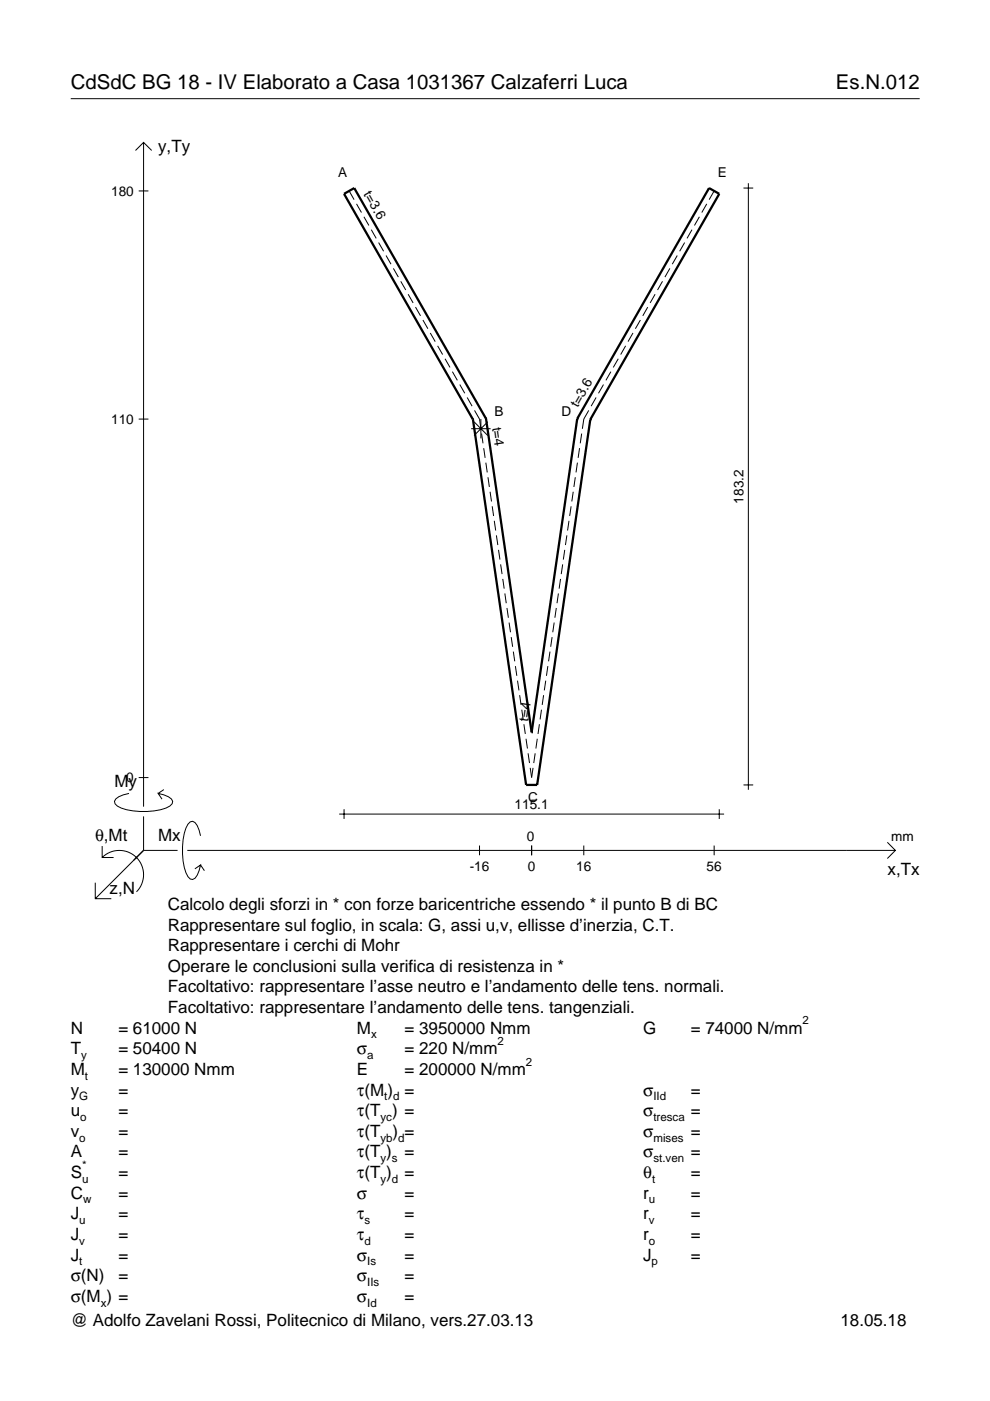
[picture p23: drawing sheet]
<svg xmlns="http://www.w3.org/2000/svg" width="210mm" height="297mm" viewBox="0 0 210 297" stroke-linecap="round" stroke-linejoin="round" font-family="sans-serif">
<defs><g id="words">
<g font-size="4.3">
<text x="15" y="18.9">CdSdC BG 18 - IV Elaborato a Casa 1031367 Calzaferri Luca</text>
<text x="177.2" y="18.9">Es.N.012</text>
</g>
<g font-size="3.6">
<text x="33.5" y="32.3">y,Ty</text>
<text x="24.3" y="166.9">My</text>
<text x="20.1" y="178.2">θ,Mt</text>
<text x="33.5" y="178.2">Mx</text>
<text x="188.2" y="185.5">x,Tx</text>
<text x="23.2" y="189.6">z,N</text>
<text x="35.6" y="192.9">Calcolo degli sforzi in * con forze baricentriche essendo * il punto B di BC</text>
<text x="35.6" y="197.3">Rappresentare sul foglio, in scala: G, assi u,v, ellisse d’inerzia, C.T.</text>
<text x="35.6" y="201.7">Rappresentare i cerchi di Mohr</text>
<text x="35.6" y="206">Operare le conclusioni sulla verifica di resistenza in *</text>
<text x="35.6" y="210.4">Facoltativo: rappresentare l’asse neutro e l’andamento delle tens. normali.</text>
<text x="35.6" y="214.8">Facoltativo: rappresentare l’andamento delle tens. tangenziali.</text>
<text x="15" y="219.2">N</text>
<text x="25.1" y="219.2">= 61000 N</text>
<text x="75.7" y="219.2">M</text>
<text x="85.8" y="219.2">= 3950000 Nmm</text>
<text x="136.4" y="219.2">G</text>
<text x="146.5" y="219.2">= 74000 N/mm</text>
<text x="15" y="227.9">M</text>
<text x="15" y="223.5">T</text>
<text x="25.1" y="227.9">= 130000 Nmm</text>
<text x="25.1" y="223.5">= 50400 N</text>
<text x="75.7" y="223.5">σ</text>
<text x="75.7" y="227.9">E</text>
<text x="85.8" y="223.5">= 220 N/mm</text>
<text x="85.8" y="227.9">= 200000 N/mm</text>
<text x="15" y="232.3">y</text>
<text x="25.1" y="232.3">=</text>
<text x="75.7" y="232.3">τ(M ) =</text>
<text x="136.4" y="232.3">σ</text>
<text x="146.5" y="232.3">=</text>
<text x="15" y="236.7">u</text>
<text x="25.1" y="236.7">=</text>
<text x="75.7" y="236.7">τ(T ) =</text>
<text x="136.4" y="236.7">σ</text>
<text x="146.5" y="236.7">=</text>
<text x="15" y="245.4">A</text>
<text x="15" y="241">v</text>
<text x="25.1" y="241">=</text>
<text x="25.1" y="245.4">=</text>
<text x="75.7" y="241">τ(T</text>
<text x="75.7" y="245.4">τ(T )</text>
<text x="83.3" y="241">) =</text>
<text x="85.8" y="245.4">=</text>
<text x="136.4" y="241">σ</text>
<text x="136.4" y="245.4">σ</text>
<text x="146.5" y="241">=</text>
<text x="146.5" y="245.4">=</text>
<text x="15" y="249.8">S</text>
<text x="25.1" y="249.8">=</text>
<text x="75.7" y="249.8">τ(T )</text>
<text x="85.8" y="249.8">=</text>
<text x="136.4" y="249.8">θ</text>
<text x="146.5" y="249.8">=</text>
<text x="15" y="254.2">C</text>
<text x="25.1" y="254.2">=</text>
<text x="75.7" y="254.2">σ</text>
<text x="85.8" y="254.2">=</text>
<text x="136.4" y="254.2">r</text>
<text x="146.5" y="254.2">=</text>
<text x="15" y="262.9">J</text>
<text x="15" y="258.5">J</text>
<text x="25.1" y="262.9">=</text>
<text x="25.1" y="258.5">=</text>
<text x="75.7" y="258.5">τ</text>
<text x="75.7" y="262.9">τ</text>
<text x="85.8" y="258.5">=</text>
<text x="85.8" y="262.9">=</text>
<text x="136.4" y="262.9">r</text>
<text x="136.4" y="258.5">r</text>
<text x="146.5" y="262.9">=</text>
<text x="146.5" y="258.5">=</text>
<text x="15" y="267.3">J</text>
<text x="25.1" y="267.3">=</text>
<text x="75.7" y="267.3">σ</text>
<text x="85.8" y="267.3">=</text>
<text x="136.4" y="267.3">J</text>
<text x="146.5" y="267.3">=</text>
<text x="15" y="271.7">σ(N)</text>
<text x="25.1" y="271.7">=</text>
<text x="75.7" y="271.7">σ</text>
<text x="85.8" y="271.7">=</text>
<text x="15" y="281.2">@ Adolfo Zavelani Rossi, Politecnico di Milano, vers.27.03.13</text>
<text x="15" y="276">σ(M ) =</text>
<text x="75.7" y="276">σ</text>
<text x="85.8" y="276">=</text>
<text x="178.2" y="281.2">18.05.18</text>
</g>
<g font-size="2.9">
<text x="23.6" y="41.5">180</text>
<text x="71.7" y="37.6">A</text>
<text x="77" y="41.1" transform="rotate(60 77 41.1)">t=3.6</text>
<text x="152.2" y="37.6">E</text>
<text x="23.6" y="89.9">110</text>
<text x="104.9" y="88.1">B</text>
<text x="119.1" y="88.1">D</text>
<text x="122.5" y="86.5" transform="rotate(-60 122.5 86.5)">t=3.6</text>
<text x="104.4" y="90.7" transform="rotate(82 104.4 90.7)">t=4</text>
<text x="157.6" y="106.8" transform="rotate(-90 157.6 106.8)">183.2</text>
<text x="112" y="153.1" transform="rotate(-82 112 153.1)">t=4</text>
<text x="26.8" y="165.9">0</text>
<text x="109.1" y="171.6">115.1</text>
<text x="112" y="170">C</text>
<text x="111.7" y="178.2">0</text>
<text x="189" y="178.2">mm</text>
<text x="99.6" y="184.7">-16</text>
<text x="111.9" y="184.7">0</text>
<text x="122.2" y="184.7">16</text>
<text x="149.8" y="184.7">56</text>
</g>
<g font-size="2.4">
<text x="78.7" y="220.2">x</text>
<text x="105.5" y="221.5">2</text>
<text x="170.2" y="217.2">2</text>
<text x="17.2" y="224.5">y</text>
<text x="77.9" y="224.5">a</text>
<text x="111.5" y="225.9">2</text>
<text x="16.8" y="233.3">G</text>
<text x="18" y="228.9">t</text>
<text x="81.5" y="233.3">t d</text>
<text x="138.5" y="233.3">IId</text>
<text x="17" y="237.7">o</text>
<text x="80.7" y="237.7">yc</text>
<text x="138.5" y="237.7">tresca</text>
<text x="16.8" y="242">o</text>
<text x="80.7" y="242">yb d</text>
<text x="138.5" y="242">mises</text>
<text x="17.4" y="250.8">u</text>
<text x="17.4" y="247.8">*</text>
<text x="80.7" y="250.8">y d</text>
<text x="80.7" y="246.4">y s</text>
<text x="138.2" y="250.8">t</text>
<text x="138.5" y="246.4">st.ven</text>
<text x="17.6" y="255.2">w</text>
<text x="137.6" y="255.2">u</text>
<text x="16.8" y="263.9">v</text>
<text x="16.8" y="259.5">u</text>
<text x="77.3" y="259.5">s</text>
<text x="77.3" y="263.9">d</text>
<text x="137.6" y="263.9">o</text>
<text x="137.6" y="259.5">v</text>
<text x="16.8" y="268.3">t</text>
<text x="77.9" y="268.3">Is</text>
<text x="138.2" y="268.3">p</text>
<text x="77.9" y="272.7">IIs</text>
<text x="21.4" y="277">x</text>
<text x="77.9" y="277">Id</text>
</g>
</g></defs>
<g fill="none" stroke="#000" stroke-width=".21">
<path d="M15 20.9h180M28.7 31.9l1.7-1.7 1.8 1.7M30.4 30.2v140.8M157.6 39.9h2.1M158.7 38.8v128.7M29.4 40.5h2.1M74 40.5l1.1 1.8M75.6 43.2l1 1.9M77.2 46l1 1.8M78.7 48.7l1.1 1.8M80.3 51.4l1 1.9M81.8 54.2l1.1 1.8"/>
<path d="M83.4 56.9l1.1 1.9M85 59.6l1 1.9M140.5 59.6l-1.1 1.9M142 56.9l-1 1.9M143.6 54.2l-1.1 1.8M145.2 51.4l-1.1 1.9M146.7 48.7l-1 1.8M148.3 46l-1.1 1.8M149.8 43.2l-1 1.9M151.4 40.5l-1 1.8M86.5 62.4l1.1 1.8M88.1 65.1l1.1 1.9"/>
<path d="M89.7 67.9l1 1.8M91.2 70.6l1.1 1.8M92.8 73.3l1 1.9M94.4 76.1l1 1.8M95.9 78.8l1.1 1.8M129.5 78.8l-1 1.8M131.1 76.1l-1.1 1.8M132.6 73.3l-1 1.9M134.2 70.6l-1 1.8M135.8 67.9l-1.1 1.8M137.3 65.1l-1 1.9M138.9 62.4l-1.1 1.8"/>
<path d="M29.4 88.9h2.1M97.5 81.5l1 1.9M99 84.3l1.1 1.8M99.9 90.9h4.1M100.5 89.4l2.9 2.9M100.6 87l1.1 1.9 .3 2M102 88.8v4.2M102.1 91.9l.3 2.1M102.6 95l.3 2.1M103 98.1l.3 2.1M103.4 89.4l-2.9 2.9M122.4 98.1l-.3 2.1"/>
<path d="M122.9 95l-.3 2.1M123.3 91.9l-.3 2.1M124.8 87l-1 1.9-.3 2M126.4 84.3l-1.1 1.8M128 81.5l-1.1 1.9M103.5 101.2l.3 2M103.9 104.3l.3 2M104.4 107.3l.3 2.1M104.8 110.4l.3 2.1M105.2 113.5l.3 2.1M105.7 116.6l.3 2M106.1 119.7l.3 2"/>
<path d="M119.3 119.7l-.3 2M119.7 116.6l-.3 2M120.2 113.5l-.3 2.1M120.6 110.4l-.3 2.1M121.1 107.3l-.3 2.1M121.5 104.3l-.3 2M122 101.2l-.3 2M106.6 122.7l.3 2.1M107 125.8l.3 2.1M107.5 128.9l.3 2.1M107.9 132l.3 2.1M108.4 135.1l.3 2"/>
<path d="M108.8 138.2l.3 2M116.6 138.2l-.3 2M117.1 135.1l-.3 2M117.5 132l-.3 2.1M117.9 128.9l-.3 2.1M118.4 125.8l-.3 2.1M118.8 122.7l-.3 2.1M109.3 141.2l.3 2.1M109.7 144.3l.3 2.1M110.2 147.4l.3 2.1M110.6 150.5l.3 2M111.1 153.6l.3 2"/>
<path d="M111.5 156.6l.3 2.1M112 159.7l.3 2.1M113.5 159.7l-.3 2.1M113.9 156.6l-.3 2.1M114.4 153.6l-.3 2M114.8 150.5l-.3 2M115.3 147.4l-.3 2.1M115.7 144.3l-.3 2.1M116.2 141.2l-.3 2.1M21.7 179.4v2.4h2.4M27.3 168.2a3.6 3.6 0 0 0-3 1.7l.1 .5a5.6 5.6 0 0 0 3.8 1.5 13.4 13.4 0 0 0 7.8-1l.5-.5 .1-.5a3.6 3.6 0 0 0-3.1-1.7l.8 1.2M29.4 164.9h2.1"/>
<path d="M30.4 173.1v7.2M34.7 167.4l-1.2 .8M42.5 177.2a3.6 3.6 0 0 0-1.7-3.1l-.5 .2a5.7 5.7 0 0 0-1.5 3.7 13.3 13.3 0 0 0 1 7.9l.5 .5 .5 .1a3.6 3.6 0 0 0 1.7-3.1l-1.2 .8M71.9 172.6h81.6M72.9 171.6v2M101.7 179.3v2M112.4 162.8l.3 2.1 .3-2.1M112.7 179.3v2M123.8 179.3v2M151.4 179.3v2M152.5 171.6v2M157.6 166.4h2.1"/>
<path d="M188.1 178.6l1.7 1.7-1.7 1.7M20.2 187.2v3.3h3.4M21.7 181.8a5.1 5.1 0 0 1 7.2 0 5.1 5.1 0 0 1 0 7.3M30.4 180.3l-10.2 10.2M30.4 180.3h7.2M39.7 180.3h150.1M42.5 183.4l.8 1.2"/>
</g>
<path d="M100.3 88.9h.1M100.3 88.9l11.2 77.5h2.4l11.3-77.5M103 88.8h.1M103 88.8l-27.9-48.9-2.2 1.2 27.4 47.8M103 88.8l9.7 66.5M122.4 88.8h.1M122.4 88.8l-9.7 66.5M122.4 88.8l27.9-48.9 2.2 1.2-27.3 47.8M125.2 88.9h.1M112.7 155.3h.1" fill="none" stroke="#000" stroke-width=".48"/>
<use href="#words"/>
</svg>
